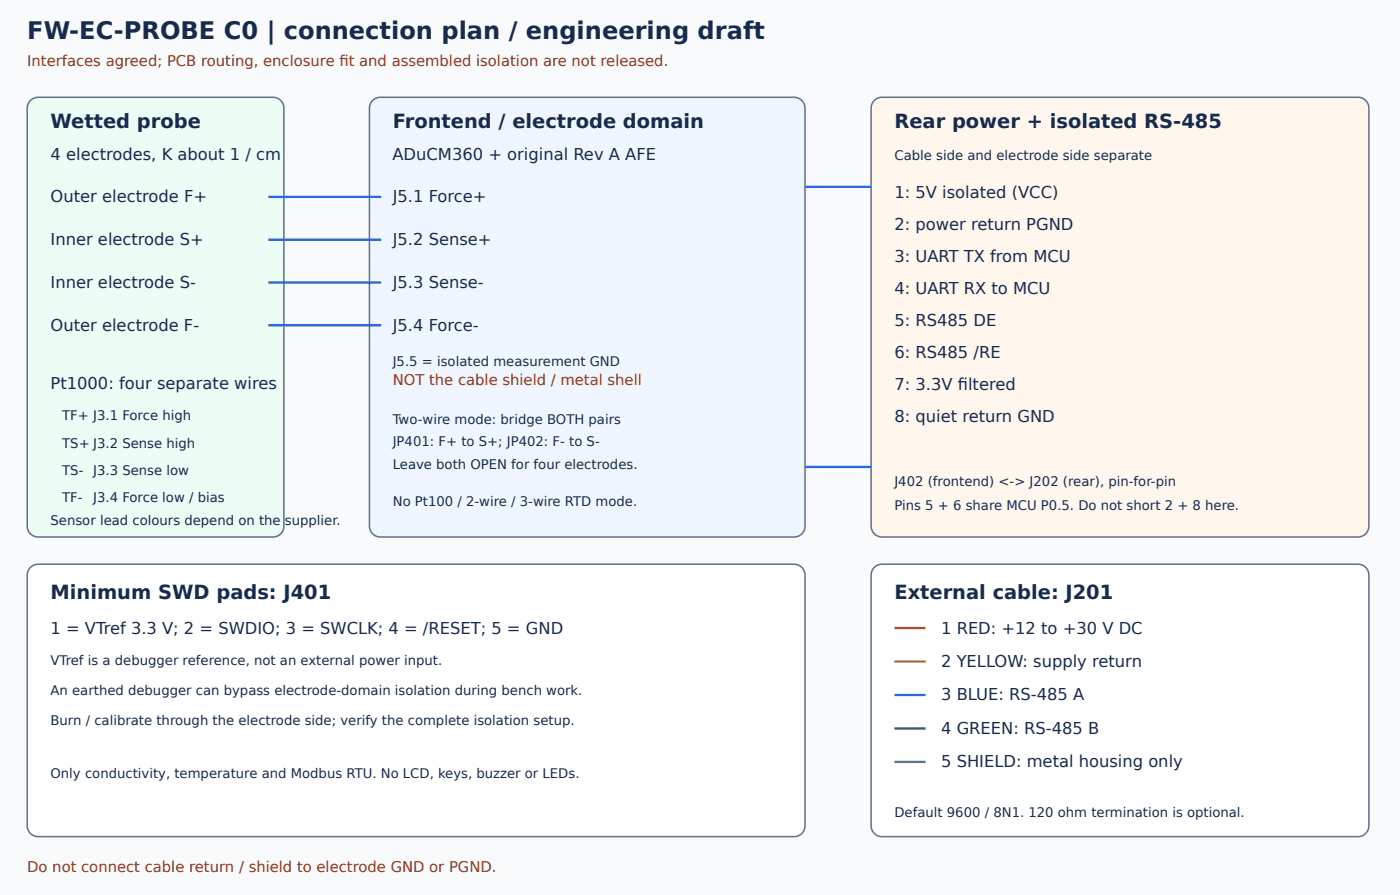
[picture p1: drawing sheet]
<svg xmlns="http://www.w3.org/2000/svg" width="476mm" height="304mm" viewBox="0 0 476 304" stroke-linecap="round" stroke-linejoin="round" font-family="sans-serif">
<defs><g id="words">
<text font-size="8.2" fill="#172b4d" x="9.3" y="13.2">FW-EC-PROBE C0 | connection plan / engineering draft</text>
<g font-size="6.6" fill="#172b4d">
<text x="17.2" y="43.7">Wetted probe</text>
<text x="133.6" y="43.7">Frontend / electrode domain</text>
<text x="304.3" y="43.7">Rear power + isolated RS-485</text>
<text x="17.2" y="203.7">Minimum SWD pads: J401</text>
<text x="304.3" y="203.7">External cable: J201</text>
</g>
<g font-size="5.6" fill="#172b4d">
<text x="17.2" y="54.2">4 electrodes, K about 1 / cm</text>
<text x="133.5" y="54.2">ADuCM360 + original Rev A AFE</text>
<text x="17.2" y="68.8">Outer electrode F+</text>
<text x="133.6" y="68.8">J5.1 Force+</text>
<text x="304.3" y="67.5">1: 5V isolated (VCC)</text>
<text x="17.2" y="83.3">Inner electrode S+</text>
<text x="133.6" y="83.3">J5.2 Sense+</text>
<text x="304.3" y="78.3">2: power return PGND</text>
<text x="304.3" y="89.2">3: UART TX from MCU</text>
<text x="17.2" y="97.9">Inner electrode S-</text>
<text x="133.6" y="97.9">J5.3 Sense-</text>
<text x="304.3" y="100">4: UART RX to MCU</text>
<text x="17.2" y="112.4">Outer electrode F-</text>
<text x="133.6" y="112.4">J5.4 Force-</text>
<text x="304.3" y="110.9">5: RS485 DE</text>
<text x="304.3" y="121.7">6: RS485 /RE</text>
<text x="17.2" y="132.3">Pt1000: four separate wires</text>
<text x="304.3" y="132.6">7: 3.3V fltered</text>
<text x="325.8" y="132.6">i</text>
<text x="304.3" y="143.4">8: quiet return GND</text>
<text x="17.2" y="215.6">1 = VTref 3.3 V; 2 = SWDIO; 3 = SWCLK; 4 = /RESET; 5 = GND</text>
<text x="320.1" y="215.4">1 RED: +12 to +30 V DC</text>
<text x="320.1" y="226.7">2 YELLOW: supply return</text>
<text x="320.1" y="238.1">3 BLUE: RS-485 A</text>
<text x="320.1" y="249.5">4 GREEN: RS-485 B</text>
<text x="320.1" y="260.9">5 SHIELD: metal housing only</text>
</g>
<g font-size="5" fill="#9a3412">
<text x="9.3" y="22.5">Interfaces agreed; PCB routing, enclosure ft and assembled isolation are not released.</text>
<text x="115.5" y="22.5">i</text>
<text x="133.6" y="131">NOT the cable shield / metal shell</text>
<text x="9.3" y="296.3">Do not connect cable return / shield to electrode GND or PGND.</text>
</g>
<g font-size="4.5" fill="#172b4d">
<text x="304.3" y="54.2">Cable side and electrode side separate</text>
<text x="133.6" y="124.4">J5.5 = isolated measurement GND</text>
<text x="21.2" y="142.9">TF+ J3.1 Force high</text>
<text x="133.6" y="144.2">Two-wire mode: bridge BOTH pairs</text>
<text x="21.2" y="152.1">TS+ J3.2 Sense high</text>
<text x="133.6" y="151.6">JP401: F+ to S+; JP402: F- to S-</text>
<text x="21.2" y="161.4">TS-</text>
<text x="31.7" y="161.4">J3.3 Sense low</text>
<text x="133.6" y="159.3">Leave both OPEN for four electrodes.</text>
<text x="304.3" y="165.4">J402 (frontend) &lt;-&gt; J202 (rear), pin-for-pin</text>
<text x="21.2" y="170.7">TF-</text>
<text x="31.7" y="170.7">J3.4 Force low / bias</text>
<text x="133.6" y="172">No Pt100 / 2-wire / 3-wire RTD mode.</text>
<text x="304.3" y="173.3">Pins 5 + 6 share MCU P0.5. Do not short 2 + 8 here.</text>
<text x="17.2" y="178.6">Sensor lead colours depend on the supplier.</text>
<text x="17.2" y="226.2">VTref is a debugger reference, not an external power input.</text>
<text x="17.2" y="236.3">An earthed debugger can bypass electrode-domain isolation during bench work.</text>
<text x="17.2" y="246.3">Burn / calibrate through the electrode side; verify the complete isolation setup.</text>
<text x="17.2" y="264.6">Only conductivity, temperature and Modbus RTU. No LCD, keys, buzzer or LEDs.</text>
<text x="304.3" y="277.8">Default 9600 / 8N1. 120 ohm termination is optional.</text>
</g>
</g></defs>
<path d="M0 0h476.2v304.3h-476.2z" fill="#f8fafc"/>
<path d="M10.3 34.2a3.7 3.7 0 0 1 2.7-1.1h79.9a3.7 3.7 0 0 1 3.7 3.7v142.1a3.7 3.7 0 0 1-3.7 3.7h-79.9a3.7 3.7 0 0 1-3.7-3.7v-142.1a3.7 3.7 0 0 1 1-2.6z" fill="#ecfdf5" stroke="#64748b" stroke-width=".53"/>
<path d="M126.8 34.2a3.7 3.7 0 0 1 2.6-1.1h140.7a3.7 3.7 0 0 1 3.7 3.7v142.1a3.7 3.7 0 0 1-3.7 3.7h-140.7a3.7 3.7 0 0 1-3.7-3.7v-142.1a3.7 3.7 0 0 1 1.1-2.6z" fill="#eff6ff" stroke="#64748b" stroke-width=".53"/>
<path d="M297.4 34.2a3.7 3.7 0 0 1 2.6-1.1h162a3.7 3.7 0 0 1 3.7 3.7v142.1a3.7 3.7 0 0 1-3.7 3.7h-162a3.7 3.7 0 0 1-3.7-3.7v-142.1a3.7 3.7 0 0 1 1.1-2.6z" fill="#fff7ed" stroke="#64748b" stroke-width=".53"/>
<path d="M91.3 66.9h38.3M273.8 63.5h22.5M91.3 81.5h38.3M91.3 96h38.3M91.3 110.6h38.3M273.8 158.7h22.5" fill="none" stroke="#2563eb" stroke-width=".79" stroke-linecap="butt"/>
<g fill="#fff" stroke="#64748b" stroke-width=".53">
<path d="M10.3 192.9a3.7 3.7 0 0 1 2.7-1.1h257.1a3.7 3.7 0 0 1 3.7 3.7v85.2a3.7 3.7 0 0 1-3.7 3.7h-257.1a3.7 3.7 0 0 1-3.7-3.7v-85.2a3.7 3.7 0 0 1 1-2.6z"/>
<path d="M297.4 192.9a3.7 3.7 0 0 1 2.6-1.1h162a3.7 3.7 0 0 1 3.7 3.7v85.2a3.7 3.7 0 0 1-3.7 3.7h-162a3.7 3.7 0 0 1-3.7-3.7v-85.2a3.7 3.7 0 0 1 1.1-2.6z"/>
</g>
<path d="M304.3 213.5h10.6" fill="none" stroke="#dc2626" stroke-width=".79" stroke-linecap="butt"/>
<path d="M304.3 224.9h10.6" fill="none" stroke="#ca8a04" stroke-width=".79" stroke-linecap="butt"/>
<path d="M304.3 236.3h10.6" fill="none" stroke="#2563eb" stroke-width=".79" stroke-linecap="butt"/>
<path d="M304.3 247.6h10.6" fill="none" stroke="#16a34a" stroke-width=".79" stroke-linecap="butt"/>
<path d="M304.3 259h10.6" fill="none" stroke="#64748b" stroke-width=".79" stroke-linecap="butt"/>
<use href="#words"/>
</svg>
